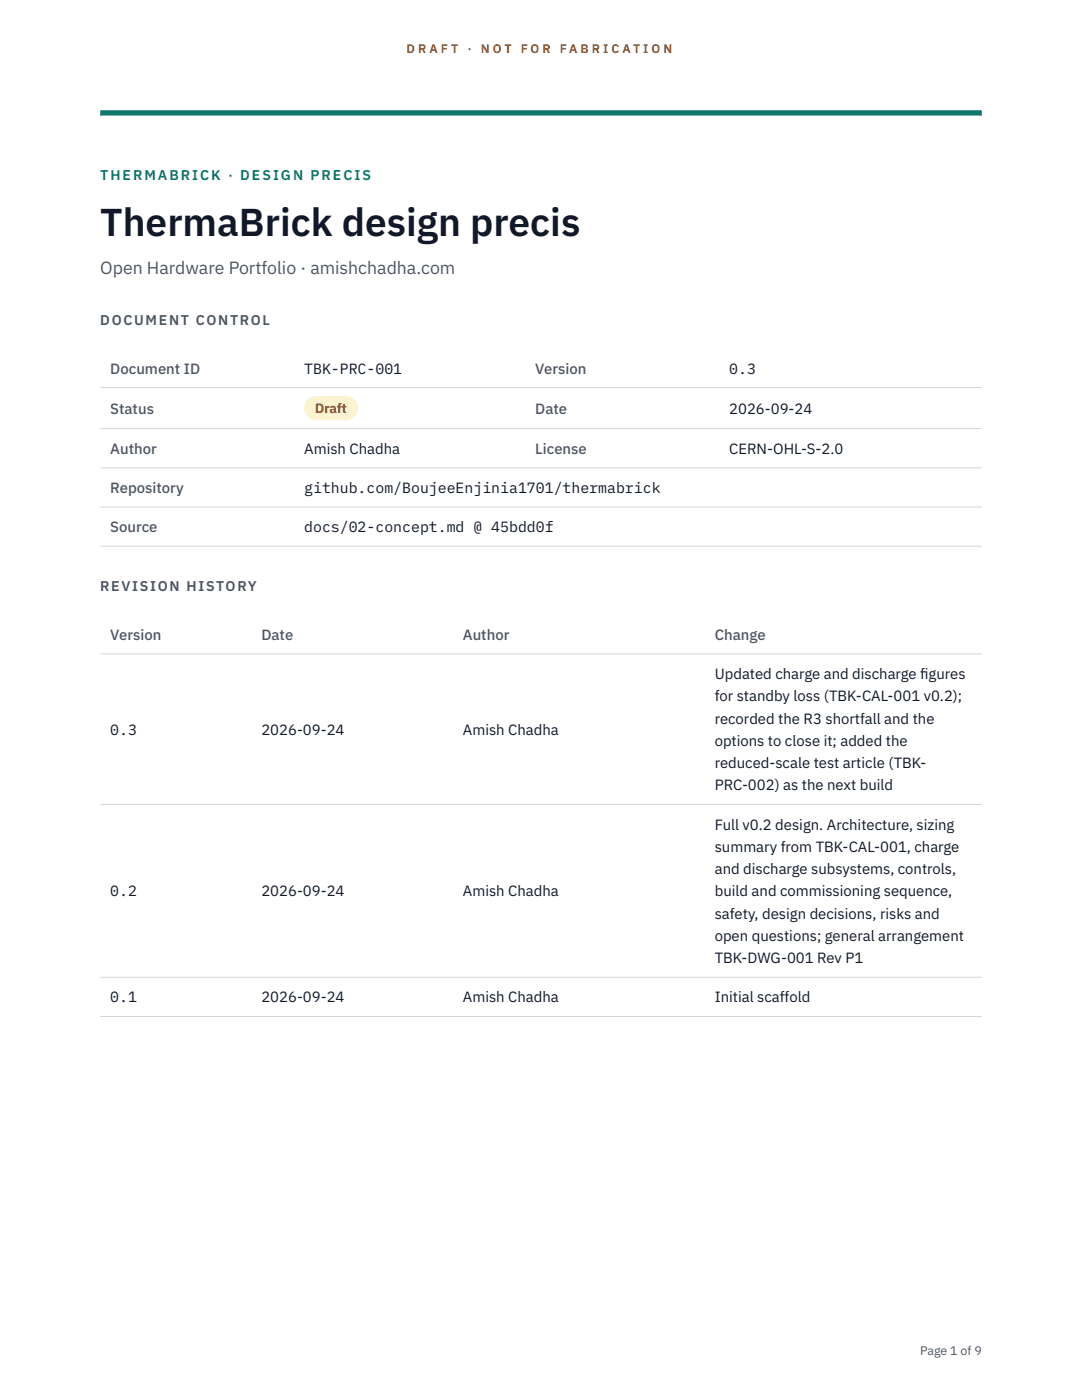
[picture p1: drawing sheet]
<svg xmlns="http://www.w3.org/2000/svg" width="216mm" height="279mm" viewBox="0 0 216 279" stroke-linecap="round" stroke-linejoin="round" font-family="sans-serif">
<defs><g id="words">
<text font-size="7.8" fill="#111827" x="20" y="47.1">ThermaBrick design precis</text>
<text font-size="3.5" fill="#4b5563" x="20" y="54.6">Open Hardware Portfolio · amishchadha.com</text>
<g font-size="3" fill="#4b5563">
<text x="22" y="74.5">Document ID</text>
<text x="106.8" y="74.5">Version</text>
<text x="22" y="82.6">Status</text>
<text x="106.8" y="82.6">Date</text>
<text x="22" y="90.6">Author</text>
<text x="106.8" y="90.6">License</text>
<text x="22" y="98.4">Repository</text>
<text x="22" y="106.2">Source</text>
<text x="22" y="127.7">Version</text>
<text x="52.2" y="127.7">Date</text>
<text x="92.4" y="127.7">Author</text>
<text x="142.6" y="127.7">Change</text>
</g>
<g font-size="3" fill="#111827">
<text x="60.7" y="74.5">TBK-PRC-001</text>
<text x="145.5" y="74.5">0.3</text>
<text x="145.5" y="82.6">2026-09-24</text>
<text x="60.7" y="90.6">Amish Chadha</text>
<text x="145.5" y="90.6">CERN-OHL-S-2.0</text>
<text x="60.7" y="98.4">github.com/BoujeeEnjinia1701/thermabrick</text>
<text x="60.7" y="106.2">docs/02-concept.md @ 45bdd0f</text>
<text x="142.6" y="135.5">Updated charge and discharge f</text>
<text x="183.6" y="135.5">igures</text>
<text x="142.6" y="140">for standby loss (TBK-CAL-001 v0.2);</text>
<text x="22" y="146.6">0.3</text>
<text x="52.2" y="146.6">2026-09-24</text>
<text x="92.4" y="146.6">Amish Chadha</text>
<text x="142.6" y="144.4">recorded the R3 shortfall and the</text>
<text x="142.6" y="148.9">options to close it; added the</text>
<text x="142.6" y="153.3">reduced-scale test article (TBK-</text>
<text x="142.6" y="157.7">PRC-002) as the next build</text>
<text x="142.6" y="165.6">Full v0.2 design. Architecture, sizing</text>
<text x="142.6" y="170">summary from TBK-CAL-001, charge</text>
<text x="22" y="178.9">0.2</text>
<text x="52.2" y="178.9">2026-09-24</text>
<text x="92.4" y="178.9">Amish Chadha</text>
<text x="142.6" y="174.5">and discharge subsystems, controls,</text>
<text x="142.6" y="178.9">build and commissioning sequence,</text>
<text x="142.6" y="183.3">safety, design decisions, risks and</text>
<text x="142.6" y="187.8">open questions; general arrangement</text>
<text x="142.6" y="192.2">TBK-DWG-001 Rev P1</text>
<text x="22" y="200.1">0.1</text>
<text x="52.2" y="200.1">2026-09-24</text>
<text x="92.4" y="200.1">Amish Chadha</text>
<text x="142.6" y="200.1">Initial scaffold</text>
</g>
<text font-size="2.8" fill="#0f766e" x="20" y="36">THERMABRICK · DESIGN PRECIS</text>
<g font-size="2.8" fill="#4b5563">
<text x="20" y="64.8">DOCUMENT CONTROL</text>
<text x="20" y="118">REVISION HISTORY</text>
</g>
<text font-size="2.7" fill="#92400e" x="62.9" y="82.5">Draft</text>
<g font-size="2.5" fill="#b45309">
<text x="81.1" y="10.5">D R A F T</text>
<text x="93.3" y="10.5">·</text>
<text x="95.9" y="10.5">N O T</text>
<text x="103.9" y="10.5">F O R</text>
<text x="111.7" y="10.5">F A B R I C A T I O N</text>
</g>
<text font-size="2.5" fill="#4b5563" x="183.6" y="270.3">Page 1 of 9</text>
</g></defs>
<path d="M20 23.1h175.9zM20 22h175.9v1.1h-175.9z" fill-rule="evenodd" fill="#0f766e"/>
<path d="M20 77.3h175.9M20 85.5h175.9M20 93.4h175.9M20 101.2h175.9M20 109h175.9M20 130.5h175.9M20 160.5h175.9M20 195h175.9M20 202.9h175.9" fill="none" stroke="#d1d5db" stroke-width=".2"/>
<path d="M60.7 79h10.7v4.9h-10.7z" fill="#fef3c7"/>
<use href="#words"/>
</svg>
